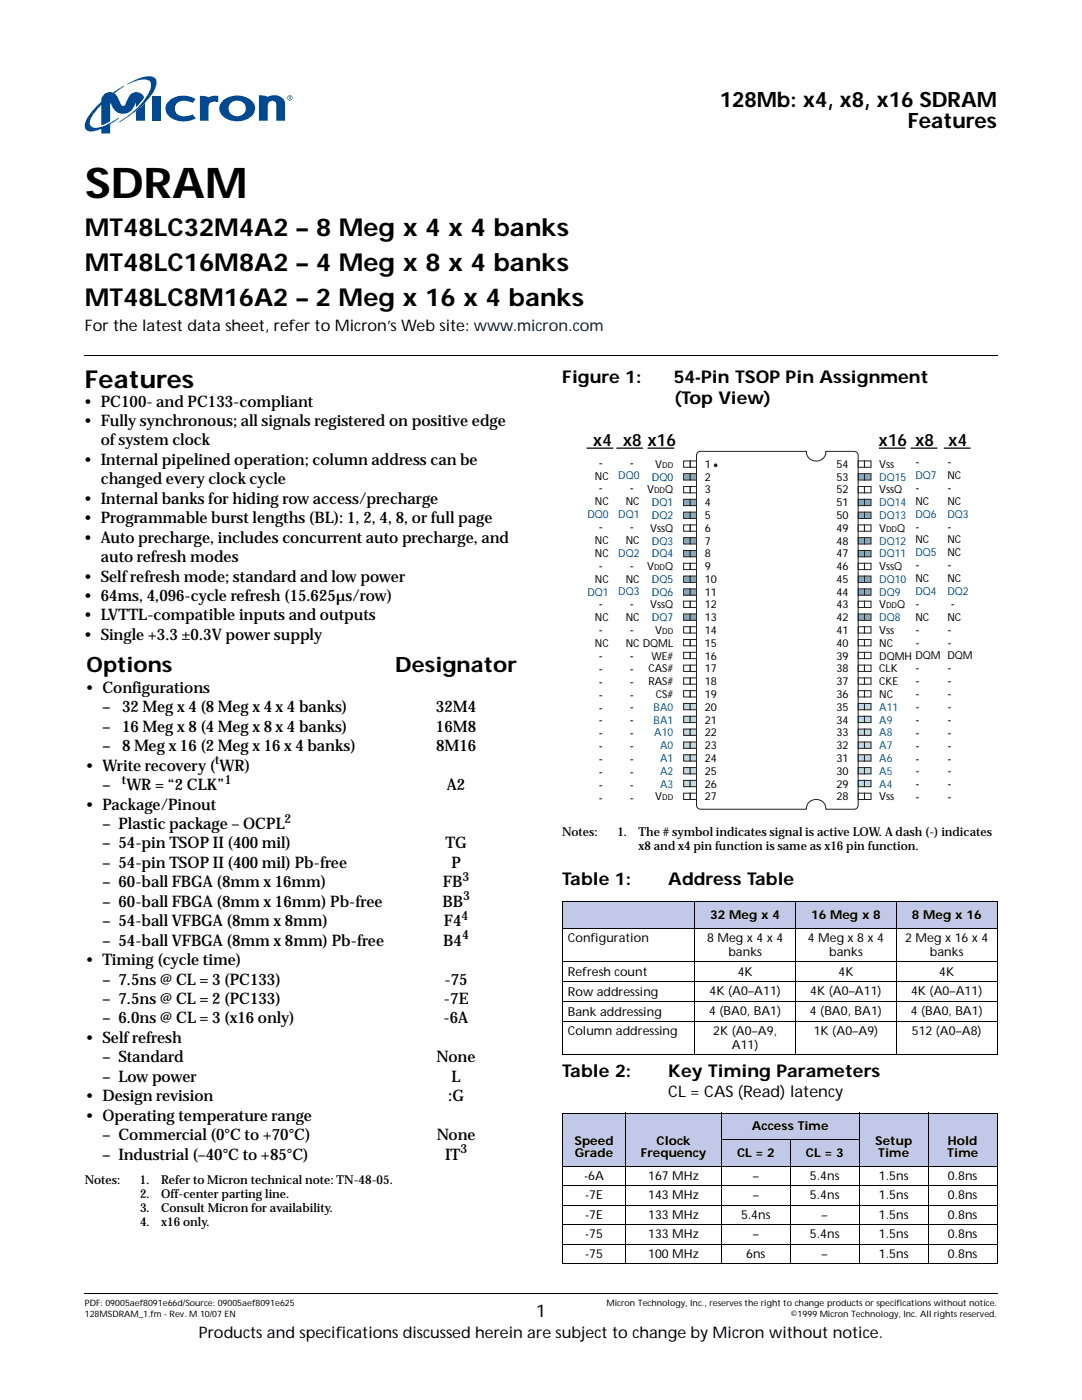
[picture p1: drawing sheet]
<svg xmlns="http://www.w3.org/2000/svg" width="216mm" height="279mm" viewBox="0 0 216 279" stroke-linecap="round" stroke-linejoin="round" font-family="sans-serif">
<defs><g id="words">
<text font-size="8.5" x="16.9" y="39.5">SDRAM</text>
<g font-size="4.9">
<text x="16.9" y="47">MT48LC32M4A2 – 8 Meg x 4 x 4 banks</text>
<text x="16.9" y="54.1">MT48LC16M8A2 – 4 Meg x 8 x 4 banks</text>
<text x="16.9" y="61.2">MT48LC8M16A2 – 2 Meg x 16 x 4 banks</text>
<text x="16.9" y="77.4">Features</text>
</g>
<g font-size="4.2">
<text x="143.6" y="21.3">128Mb: x4, x8, x16 SDRAM</text>
<text x="181.1" y="25.5">Features</text>
<text x="17.3" y="134">Options</text>
<text x="78.9" y="134">Designator</text>
</g>
<g font-size="3.5">
<text x="112.2" y="76.4">Figure 1:</text>
<text x="134.4" y="76.4">54-Pin TSOP Pin Assignment</text>
<text x="134.6" y="80.7">(Top View)</text>
<text x="112.2" y="176.7">Table 1:</text>
<text x="133.4" y="176.7">Address Table</text>
<text x="112.2" y="215">Table 2:</text>
<text x="133.3" y="215">Key Timing Parameters</text>
<text x="107" y="262.8">1</text>
</g>
<g font-size="3.4">
<text x="118.3" y="89">x4 x8 x16</text>
<text x="175.3" y="89">x16 x8</text>
<text x="189.2" y="89">x4</text>
</g>
<g font-size="3.2">
<text x="16.9" y="66">For the latest data sheet, refer to Micron’s Web site: www.micron.com</text>
<text x="16.9" y="81.1">• PC100- and PC133-compliant</text>
<text x="16.9" y="85">• Fully synchronous; all signals registered on positive edge</text>
<text x="20.1" y="88.9">of system clock</text>
<text x="16.9" y="92.8">• Internal pipelined operation; column address can be</text>
<text x="16.9" y="100.5">• Internal banks for hiding row access/precharge</text>
<text x="20.1" y="96.7">changed every clock cycle</text>
<text x="16.9" y="104.4">• Programmable burst lengths (BL): 1, 2, 4, 8, or full page</text>
<text x="16.9" y="108.3">• Auto precharge, includes concurrent auto precharge, and</text>
<text x="20.1" y="112.2">auto refresh modes</text>
<text x="16.9" y="116.1">• Self refresh mode; standard and low power</text>
<text x="16.9" y="120">• 64ms, 4,096-cycle refresh (15.625µs/row)</text>
<text x="16.9" y="123.8">• LVTTL-compatible inputs and outputs</text>
<text x="16.9" y="127.7">• Single +3.3 ±0.3V power supply</text>
<text x="17.3" y="138.3">• Configurations</text>
<text x="20.4" y="142.2">–</text>
<text x="24.4" y="142.2">32 Meg x 4 (8 Meg x 4 x 4 banks)</text>
<text x="87" y="142.2">32M4</text>
<text x="20.4" y="146.1">–</text>
<text x="20.4" y="149.9">–</text>
<text x="24.4" y="146.1">16 Meg x 8 (4 Meg x 8 x 4 banks)</text>
<text x="24.4" y="149.9">8 Meg x 16 (2 Meg x 16 x 4 banks)</text>
<text x="87" y="146.1">16M8</text>
<text x="87" y="149.9">8M16</text>
<text x="17.3" y="153.8">• Write recovery ( WR)</text>
<text x="17.3" y="161.6">• Package/Pinout</text>
<text x="20.4" y="157.7">–</text>
<text x="25.2" y="157.7">WR = “2 CLK”</text>
<text x="89.2" y="157.7">A2</text>
<text x="20.4" y="165.5">– Plastic package – OCPL</text>
<text x="20.4" y="169.3">– 54-pin TSOP II (400 mil)</text>
<text x="20.4" y="173.2">– 54-pin TSOP II (400 mil) Pb-free</text>
<text x="88.9" y="169.3">TG</text>
<text x="90.1" y="173.2">P</text>
<text x="20.4" y="177.1">– 60-ball FBGA (8mm x 16mm)</text>
<text x="88.4" y="177.1">FB</text>
<text x="20.4" y="181">– 60-ball FBGA (8mm x 16mm) Pb-free</text>
<text x="20.4" y="184.8">– 54-ball VFBGA (8mm x 8mm)</text>
<text x="88.3" y="181">BB</text>
<text x="88.6" y="184.8">F4</text>
<text x="20.4" y="188.7">– 54-ball VFBGA (8mm x 8mm) Pb-free</text>
<text x="88.5" y="188.7">B4</text>
<text x="17.3" y="192.6">• Timing (cycle time)</text>
<text x="20.4" y="196.5">– 7.5ns @ CL = 3 (PC133)</text>
<text x="88.7" y="196.5">-75</text>
<text x="20.4" y="200.4">– 7.5ns @ CL = 2 (PC133)</text>
<text x="88.6" y="200.4">-7E</text>
<text x="17.3" y="208.1">• Self refresh</text>
<text x="20.4" y="204.3">– 6.0ns @ CL = 3 (x16 only)</text>
<text x="88.5" y="204.3">-6A</text>
<text x="20.4" y="212">– Standard</text>
<text x="20.4" y="215.9">– Low power</text>
<text x="87.1" y="212">None</text>
<text x="90.1" y="215.9">L</text>
<text x="17.3" y="219.8">• Design revision</text>
<text x="89.4" y="219.8">:G</text>
<text x="133.3" y="219">CL = CAS (Read) latency</text>
<text x="17.3" y="223.7">• Operating temperature range</text>
<text x="20.4" y="227.5">– Commercial (0°C to +70°C)</text>
<text x="87.1" y="227.5">None</text>
<text x="20.4" y="231.4">– Industrial (–40°C to +85°C)</text>
<text x="88.8" y="231.4">IT</text>
<text x="39.7" y="267.1">Products and specifications discussed herein are subject to change by Micron without notice.</text>
</g>
<g font-size="2.6">
<text x="119.5" y="93.1">-</text>
<text x="125.7" y="93.1">-</text>
<text x="182.6" y="93">-</text>
<text x="189" y="93">-</text>
<text x="119.5" y="98.3">-</text>
<text x="125.7" y="98.3">-</text>
<text x="182.6" y="98.2">-</text>
<text x="189" y="98.2">-</text>
<text x="119.5" y="106">-</text>
<text x="125.7" y="106">-</text>
<text x="182.6" y="105.9">-</text>
<text x="189" y="105.9">-</text>
<text x="119.5" y="113.7">-</text>
<text x="125.7" y="113.7">-</text>
<text x="182.6" y="113.6">-</text>
<text x="189" y="113.6">-</text>
<text x="119.5" y="121.4">-</text>
<text x="125.7" y="121.4">-</text>
<text x="182.6" y="121.3">-</text>
<text x="189.7" y="121.3">-</text>
<text x="119.5" y="126.6">-</text>
<text x="119.5" y="131.7">-</text>
<text x="125.7" y="126.6">-</text>
<text x="125.7" y="131.7">-</text>
<text x="182.6" y="126.5">-</text>
<text x="182.6" y="129">-</text>
<text x="189" y="126.5">-</text>
<text x="189" y="129">-</text>
<text x="119.5" y="134.3">-</text>
<text x="119.5" y="136.9">-</text>
<text x="125.7" y="134.3">-</text>
<text x="125.7" y="136.8">-</text>
<text x="182.6" y="134.2">-</text>
<text x="182.6" y="136.7">-</text>
<text x="189" y="134.2">-</text>
<text x="189" y="136.7">-</text>
<text x="119.5" y="139.4">-</text>
<text x="119.5" y="142">-</text>
<text x="125.7" y="139.4">-</text>
<text x="125.7" y="142">-</text>
<text x="182.6" y="139.3">-</text>
<text x="182.6" y="141.9">-</text>
<text x="189" y="139.3">-</text>
<text x="189" y="141.9">-</text>
<text x="119.5" y="144.6">-</text>
<text x="119.5" y="147.1">-</text>
<text x="119.5" y="149.7">-</text>
<text x="125.7" y="144.6">-</text>
<text x="125.7" y="147.1">-</text>
<text x="125.7" y="149.7">-</text>
<text x="182.6" y="144.5">-</text>
<text x="182.6" y="147">-</text>
<text x="182.6" y="149.6">-</text>
<text x="189" y="144.5">-</text>
<text x="189" y="147">-</text>
<text x="189" y="149.6">-</text>
<text x="119.5" y="152.3">-</text>
<text x="119.5" y="154.9">-</text>
<text x="125.7" y="152.3">-</text>
<text x="125.7" y="154.8">-</text>
<text x="182.6" y="152.2">-</text>
<text x="182.6" y="154.8">-</text>
<text x="189" y="152.2">-</text>
<text x="189" y="154.8">-</text>
<text x="119.5" y="157.4">-</text>
<text x="119.5" y="160">-</text>
<text x="125.7" y="157.4">-</text>
<text x="125.7" y="160">-</text>
<text x="182.6" y="157.3">-</text>
<text x="182.6" y="159.9">-</text>
<text x="189" y="157.3">-</text>
<text x="189" y="159.9">-</text>
</g>
<g font-size="2.5">
<text x="42.9" y="152.5">t</text>
<text x="24.3" y="156.4">t</text>
<text x="44.8" y="156.4">1</text>
<text x="56.8" y="164.2">2</text>
<text x="112.2" y="166.8">Notes:</text>
<text x="123.2" y="166.8">1.</text>
<text x="127.4" y="166.8">The # symbol indicates signal is active LOW. A dash (-) indicates</text>
<text x="127.4" y="169.7">x8 and x4 pin function is same as x16 pin function.</text>
<text x="92.3" y="175.8">3</text>
<text x="92.4" y="179.7">3</text>
<text x="92.1" y="183.6">4</text>
<text x="141.7" y="183.4">32 Meg x 4</text>
<text x="161.8" y="183.4">16 Meg x 8</text>
<text x="181.9" y="183.4">8 Meg x 16</text>
<text x="92.2" y="187.5">4</text>
<text x="113.3" y="188.1">Configuration</text>
<text x="141.1" y="188">8 Meg x 4 x 4</text>
<text x="145.3" y="190.8">banks</text>
<text x="161.2" y="188">4 Meg x 8 x 4</text>
<text x="165.5" y="190.8">banks</text>
<text x="180.6" y="188">2 Meg x 16 x 4</text>
<text x="185.6" y="190.8">banks</text>
<text x="113.3" y="194.8">Refresh count</text>
<text x="147.2" y="194.7">4K</text>
<text x="167.3" y="194.7">4K</text>
<text x="187.4" y="194.7">4K</text>
<text x="113.3" y="198.7">Row addressing</text>
<text x="113.3" y="202.7">Bank addressing</text>
<text x="141.5" y="202.6">4 (BA0, BA1)</text>
<text x="141.6" y="198.6">4K (A0–A11)</text>
<text x="161.6" y="202.6">4 (BA0, BA1)</text>
<text x="161.7" y="198.6">4K (A0–A11)</text>
<text x="181.7" y="202.6">4 (BA0, BA1)</text>
<text x="181.8" y="198.6">4K (A0–A11)</text>
<text x="113.3" y="206.6">Column addressing</text>
<text x="142.3" y="206.5">2K (A0–A9,</text>
<text x="146" y="209.4">A11)</text>
<text x="162.4" y="206.5">1K (A0–A9)</text>
<text x="181.9" y="206.5">512 (A0–A8)</text>
<text x="150.1" y="225.6">Access Time</text>
<text x="91.9" y="230.2">3</text>
<text x="114.6" y="228.4">Speed</text>
<text x="114.7" y="230.9">Grade</text>
<text x="127.8" y="230.9">Frequency</text>
<text x="131" y="228.4">Clock</text>
<text x="147.1" y="230.9">CL = 2</text>
<text x="160.8" y="230.9">CL = 3</text>
<text x="174.6" y="228.4">Setup</text>
<text x="175.2" y="230.9">Time</text>
<text x="189" y="230.9">Time</text>
<text x="189.1" y="228.4">Hold</text>
<text x="16.9" y="236.2">Notes:</text>
<text x="27.9" y="236.2">1.</text>
<text x="27.9" y="239.1">2.</text>
<text x="32.2" y="236.2">Refer to Micron technical note: TN-48-05.</text>
<text x="32.2" y="239.1">Off-center parting line.</text>
<text x="116.5" y="235.5">-6A</text>
<text x="116.8" y="239.4">-7E</text>
<text x="129.3" y="235.5">167 MHz</text>
<text x="129.3" y="239.4">143 MHz</text>
<text x="150.2" y="235.5">–</text>
<text x="150.2" y="239.4">–</text>
<text x="161.6" y="235.5">5.4ns</text>
<text x="161.6" y="239.4">5.4ns</text>
<text x="175.4" y="239.4">1.5ns</text>
<text x="175.4" y="235.5">1.5ns</text>
<text x="189.1" y="239.4">0.8ns</text>
<text x="189.1" y="235.5">0.8ns</text>
<text x="27.9" y="241.9">3.</text>
<text x="27.9" y="244.7">4.</text>
<text x="32.2" y="241.9">Consult Micron for availability.</text>
<text x="32.2" y="244.7">x16 only.</text>
<text x="116.8" y="243.2">-7E</text>
<text x="129.3" y="243.2">133 MHz</text>
<text x="147.9" y="243.2">5.4ns</text>
<text x="164" y="243.2">–</text>
<text x="175.4" y="243.2">1.5ns</text>
<text x="189.1" y="243.2">0.8ns</text>
<text x="116.8" y="247.1">-75</text>
<text x="116.8" y="251">-75</text>
<text x="129.3" y="251">100 MHz</text>
<text x="129.3" y="247.1">133 MHz</text>
<text x="148.9" y="251">6ns</text>
<text x="150.2" y="247.1">–</text>
<text x="161.6" y="247.1">5.4ns</text>
<text x="164" y="251">–</text>
<text x="175.4" y="251">1.5ns</text>
<text x="175.4" y="247.1">1.5ns</text>
<text x="189.1" y="251">0.8ns</text>
<text x="189.1" y="247.1">0.8ns</text>
</g>
<g font-size="2.2">
<text x="118.7" y="95.7">NC</text>
<text x="130.7" y="93.4">V</text>
<text x="140.6" y="93.4">1</text>
<text x="140.6" y="95.9">2</text>
<text x="166.9" y="93.4">54</text>
<text x="166.9" y="95.9">53</text>
<text x="175.4" y="93.4">Vss</text>
<text x="189" y="95.6">NC</text>
<text x="118.7" y="100.9">NC</text>
<text x="124.9" y="100.8">NC</text>
<text x="129.1" y="98.5">V</text>
<text x="132.7" y="98.5">Q</text>
<text x="140.6" y="98.5">3</text>
<text x="140.6" y="101">4</text>
<text x="166.9" y="98.5">52</text>
<text x="166.9" y="101">51</text>
<text x="175.4" y="98.5">VssQ</text>
<text x="182.6" y="100.7">NC</text>
<text x="189" y="100.7">NC</text>
<text x="129.7" y="106.1">VssQ</text>
<text x="140.6" y="103.6">5</text>
<text x="140.6" y="106.1">6</text>
<text x="166.9" y="103.6">50</text>
<text x="166.9" y="106.1">49</text>
<text x="175.4" y="106.1">V</text>
<text x="179" y="106.1">Q</text>
<text x="118.7" y="108.6">NC</text>
<text x="118.7" y="111.1">NC</text>
<text x="124.9" y="108.5">NC</text>
<text x="129.1" y="113.8">V</text>
<text x="132.7" y="113.8">Q</text>
<text x="140.6" y="108.7">7</text>
<text x="140.6" y="111.2">8</text>
<text x="140.6" y="113.8">9</text>
<text x="166.9" y="108.7">48</text>
<text x="166.9" y="111.2">47</text>
<text x="166.9" y="113.8">46</text>
<text x="175.4" y="113.8">VssQ</text>
<text x="182.6" y="108.5">NC</text>
<text x="189" y="108.5">NC</text>
<text x="189" y="111">NC</text>
<text x="118.7" y="116.3">NC</text>
<text x="124.9" y="116.3">NC</text>
<text x="140.6" y="116.3">10</text>
<text x="140.6" y="118.9">11</text>
<text x="166.9" y="116.3">45</text>
<text x="166.9" y="118.9">44</text>
<text x="182.6" y="116.2">NC</text>
<text x="189" y="116.2">NC</text>
<text x="118.7" y="124">NC</text>
<text x="124.9" y="124">NC</text>
<text x="129.7" y="121.4">VssQ</text>
<text x="140.6" y="121.4">12</text>
<text x="140.6" y="124">13</text>
<text x="166.9" y="121.4">43</text>
<text x="166.9" y="124">42</text>
<text x="175.4" y="121.4">V</text>
<text x="179" y="121.4">Q</text>
<text x="182.6" y="123.9">NC</text>
<text x="189" y="123.9">NC</text>
<text x="118.7" y="129.1">NC</text>
<text x="124.9" y="129.1">NC DQML</text>
<text x="130" y="131.6">WE#</text>
<text x="130.7" y="126.5">V</text>
<text x="140.6" y="126.5">14</text>
<text x="140.6" y="129.1">15</text>
<text x="140.6" y="131.6">16</text>
<text x="166.9" y="126.5">41</text>
<text x="166.9" y="129.1">40</text>
<text x="166.9" y="131.6">39</text>
<text x="175.4" y="126.5">Vss</text>
<text x="175.4" y="129.1">NC</text>
<text x="175.4" y="131.6">DQMH DQM DQM</text>
<text x="129.4" y="134.2">CAS#</text>
<text x="129.4" y="136.8">RAS#</text>
<text x="140.6" y="134.2">17</text>
<text x="140.6" y="136.8">18</text>
<text x="166.9" y="134.2">38</text>
<text x="166.9" y="136.8">37</text>
<text x="175.4" y="134.2">CLK</text>
<text x="175.4" y="136.8">CKE</text>
<text x="130.9" y="139.3">CS#</text>
<text x="140.6" y="139.3">19</text>
<text x="140.6" y="141.9">20</text>
<text x="166.9" y="139.3">36</text>
<text x="166.9" y="141.9">35</text>
<text x="175.4" y="139.3">NC</text>
<text x="140.6" y="144.4">21</text>
<text x="140.6" y="147">22</text>
<text x="140.6" y="149.5">23</text>
<text x="166.9" y="144.4">34</text>
<text x="166.9" y="147">33</text>
<text x="166.9" y="149.5">32</text>
<text x="140.6" y="152.1">24</text>
<text x="140.6" y="154.6">25</text>
<text x="166.9" y="152.1">31</text>
<text x="166.9" y="154.6">30</text>
<text x="130.7" y="159.7">V</text>
<text x="140.6" y="157.2">26</text>
<text x="140.6" y="159.7">27</text>
<text x="166.9" y="157.2">29</text>
<text x="166.9" y="159.7">28</text>
<text x="175.4" y="159.7">Vss</text>
</g>
<g font-size="2.2" fill="#004990">
<text x="123.4" y="95.7">DQ0</text>
<text x="130.1" y="95.9">DQ0</text>
<text x="175.4" y="95.9">DQ15</text>
<text x="182.6" y="95.6">DQ7</text>
<text x="130.1" y="101">DQ1</text>
<text x="175.4" y="101">DQ14</text>
<text x="117.2" y="103.4">DQ0</text>
<text x="123.4" y="103.4">DQ1</text>
<text x="130.1" y="103.6">DQ2</text>
<text x="175.4" y="103.6">DQ13</text>
<text x="182.6" y="103.3">DQ6</text>
<text x="189" y="103.3">DQ3</text>
<text x="123.4" y="111.1">DQ2</text>
<text x="130.1" y="108.7">DQ3</text>
<text x="130.1" y="111.2">DQ4</text>
<text x="175.4" y="108.7">DQ12</text>
<text x="175.4" y="111.2">DQ11</text>
<text x="182.6" y="111">DQ5</text>
<text x="117.2" y="118.9">DQ1</text>
<text x="123.4" y="118.8">DQ3</text>
<text x="130.1" y="116.3">DQ5</text>
<text x="130.1" y="118.9">DQ6</text>
<text x="175.4" y="116.3">DQ10</text>
<text x="175.4" y="118.9">DQ9</text>
<text x="182.6" y="118.7">DQ4</text>
<text x="189" y="118.7">DQ2</text>
<text x="130.1" y="124">DQ7</text>
<text x="175.4" y="124">DQ8</text>
</g>
<g font-size="2.2" fill="#00817a">
<text x="130.4" y="141.9">BA0</text>
<text x="175.4" y="141.9">A11</text>
<text x="130.4" y="144.4">BA1</text>
<text x="130.5" y="147">A10</text>
<text x="131.7" y="149.5">A0</text>
<text x="175.4" y="144.4">A9</text>
<text x="175.4" y="147">A8</text>
<text x="175.4" y="149.5">A7</text>
<text x="131.7" y="152.1">A1</text>
<text x="131.7" y="154.6">A2</text>
<text x="175.4" y="152.1">A6</text>
<text x="175.4" y="154.6">A5</text>
<text x="131.7" y="157.2">A3</text>
<text x="175.4" y="157.2">A4</text>
</g>
<g font-size="1.8">
<text x="16.9" y="260.7">PDF: 09005aef8091e66d/Source: 09005aef8091e625</text>
<text x="16.9" y="262.8">128MSDRAM_1.fm - Rev. M 10/07 EN</text>
<text x="121" y="260.7">Micron Technology, Inc., reserves the right to change products or specifications without notice.</text>
<text x="157.8" y="262.8">©1999 Micron Technology, Inc. All rights reserved.</text>
</g>
<g font-size="1.6">
<text x="132.1" y="93.4">DD</text>
<text x="130.5" y="98.5">DD</text>
<text x="176.8" y="106.1">DD</text>
<text x="130.5" y="113.8">DD</text>
<text x="176.8" y="121.4">DD</text>
<text x="132.1" y="126.5">DD</text>
<text x="132.1" y="159.7">DD</text>
</g>
</g></defs>
<path d="M16.8 258.1l.1 .2z" fill="#000"/>
<path d="M16.9 258.2h182.2" fill="none" stroke="#000" stroke-width=".2"/>
<g fill="#fff">
<path d="M16.9 28h182.1v1.7h-182.1z"/>
<path d="M16.9 15.3h41.5v11.3h-41.5z"/>
</g>
<g fill="#004990">
<path d="M33.8 20a4.6 4.6 0 0 1 5.2-.2l-.6 .7a2.9 2.9 0 0 0-3.2 .3 1.61 1.61 0 0 0 0 1.8 1.61 1.61 0 0 0 1.8 .6l1.5-.4 .6 .8a4.7 4.7 0 0 1-5.7-.8 2.03 2.03 0 0 1 .4-2.8z"/>
<path d="M51.7 19a2.24 2.24 0 0 1 1.7 .4l.6-.3a2.43 2.43 0 0 1 2.8 1.1l.1 3.9h-1.8v-3.4a.85 .85 0 0 0-1-.6 .85 .85 0 0 0-.7 .9v3.1h-1.7z"/>
<path d="M30.4 19.2h1.8v4.9h-1.8z"/>
<path d="M39.9 19.1l1.2 .1 .5 .3 1-.4h.9v1.3a1.38 1.38 0 0 0-1.9 .7v3h-1.7z"/>
<path d="M27.1 22.1l1.8-1.6v3.6h-1.8z"/>
<path d="M46.2 20.4a1.69 1.69 0 0 1 2.1 0 1.69 1.69 0 0 1 .5 2.1 1.7 1.7 0 0 1-2.3 .5 1.7 1.7 0 0 1-.6-2.3zM44.6 20a2.13 2.13 0 0 0 .5 3.7 4.4 4.4 0 0 0 5.4-.9 2.16 2.16 0 0 0-1-3.2 4.7 4.7 0 0 0-4.9 .4z"/>
</g>
<path d="M25.4 16.7a9.2 9.2 0 0 1 4.9-1.4 1.28 1.28 0 0 1 .9 1.8 13.8 13.8 0 0 1-4.6 5.5l-2.9 1.8 .4-.3a14.9 14.9 0 0 0 5.9-6.4 1.23 1.23 0 0 0 0-1.4 1.23 1.23 0 0 0-1.3-.4l-1.3 .2-2 .8z" fill="#00817a"/>
<g fill="#004990">
<path d="M20.7 18.9a2.19 2.19 0 0 1 1.9-.5l2.1-1.2-1.9 1.4 .6 .7 .9 1.7 .4 .1 .2-.2a3.3 3.3 0 0 1 1.6-2.3 1.56 1.56 0 0 1 2.2 .9l-1.6 1.9v-1a2.82 2.82 0 0 1-2.5 2.3 2.36 2.36 0 0 1-2.2-1.5l-.4-.8v3.8l-1.8 .8v-4.1l-.7 .8a5 5 0 0 0-1.6 3 1.15 1.15 0 0 0 1.4 .8 18 18 0 0 0 4.5-2l-1.8 1.3v1.8h-1.8v-.9a3.7 3.7 0 0 1-2.8 .4 1.28 1.28 0 0 1-.4-1.7 11.2 11.2 0 0 1 3.2-4.1 1.8 1.8 0 0 1 .5-1.4z"/>
<path d="M57.3 19.5a.55 .55 0 0 1 1.1 0 .55 .55 0 0 1-1.1 0zM57.4 19.5a.45 .45 0 0 0 .9 0 .45 .45 0 0 0-.9 0zM57.6 19.2l.4 .1-.1 .3 .2 .3-.3-.3-.2 .3zM57.7 19.3v.2h.3v-.2z"/>
</g>
<path d="M16.8 70.8l.1 .2z" fill="#000"/>
<path d="M16.9 70.9h182.2" fill="none" stroke="#000" stroke-width=".2"/>
<g fill="#c2c8e8">
<path d="M112.2 180h46.5v5.3h-46.5z"/>
<path d="M158.7 180h20.2v5.3h-20.2z"/>
<path d="M178.9 180h20.1v5.3h-20.1z"/>
<path d="M112.2 222.2h12.7v10.6h-12.7z"/>
<path d="M124.9 222.2h19v10.6h-19z"/>
<path d="M143.9 222.2h27.5v5.3h-27.5z"/>
<path d="M171.4 222.2h13.8v10.6h-13.8z"/>
<path d="M185.2 222.2h13.8v10.6h-13.8z"/>
<path d="M143.9 227.5h13.8v5.3h-13.8z"/>
<path d="M157.7 227.5h13.7v5.3h-13.7z"/>
</g>
<g fill="none" stroke="#000" stroke-width=".2">
<path d="M138.6 179.9v30.7M158.8 179.9v30.7M178.9 179.9v30.7M112.1 180h87M112.1 185.3h87M112.1 192h87M112.1 195.9h87M112.1 199.9h87M112.2 180.1v30.4M199 180.1v30.4M112.1 203.8h87M112.1 210.5h87"/>
<path d="M112.1 222.2h87M112.1 232.8h87M112.1 236.6h87M112.2 222.3v29.8M124.9 222.1v30.2M143.8 227.5h27.7M143.9 222.1v30.2M157.7 227.4v24.9M171.5 222.1v30.2M185.2 222.1v30.2M199 222.3v29.8M112.1 240.5h87"/>
<path d="M112.1 244.4h87M112.1 248.3h87M112.1 252.2h87"/>
</g>
<path d="M117.1 86.1h77v77h-77z" fill="#fff"/>
<path d="M136.4 92h1.3v1.3h-1.3zM137.7 92h1.3v1.3h-1.3z" fill="none" stroke="#231f20" stroke-width=".2"/>
<path d="M136.4 94.5h1.3v1.3h-1.3z" fill="#9aa7ce"/>
<path d="M136.4 94.5h1.3v1.3h-1.3z" fill="none" stroke="#231f20" stroke-width=".2"/>
<path d="M137.7 94.5h1.3v1.3h-1.3z" fill="#9aa7ce"/>
<path d="M136.4 97.1h1.3v1.3h-1.3zM137.7 94.5h1.3v1.3h-1.3zM137.7 97.1h1.3v1.3h-1.3z" fill="none" stroke="#231f20" stroke-width=".2"/>
<path d="M136.4 99.6h1.3v1.3h-1.3z" fill="#9aa7ce"/>
<path d="M136.4 99.6h1.3v1.3h-1.3z" fill="none" stroke="#231f20" stroke-width=".2"/>
<path d="M137.7 99.6h1.3v1.3h-1.3z" fill="#9aa7ce"/>
<path d="M137.7 99.6h1.3v1.3h-1.3z" fill="none" stroke="#231f20" stroke-width=".2"/>
<path d="M136.4 102.2h1.3v1.3h-1.3z" fill="#9aa7ce"/>
<path d="M136.4 102.2h1.3v1.3h-1.3z" fill="none" stroke="#231f20" stroke-width=".2"/>
<path d="M137.7 102.2h1.3v1.3h-1.3z" fill="#9aa7ce"/>
<path d="M136.4 104.8h1.3v1.2h-1.3zM137.7 102.2h1.3v1.3h-1.3zM137.7 104.8h1.3v1.2h-1.3z" fill="none" stroke="#231f20" stroke-width=".2"/>
<path d="M136.4 107.3h1.3v1.3h-1.3z" fill="#9aa7ce"/>
<path d="M136.4 107.3h1.3v1.3h-1.3z" fill="none" stroke="#231f20" stroke-width=".2"/>
<path d="M137.7 107.3h1.3v1.3h-1.3z" fill="#9aa7ce"/>
<path d="M137.7 107.3h1.3v1.3h-1.3z" fill="none" stroke="#231f20" stroke-width=".2"/>
<path d="M136.4 109.9h1.3v1.2h-1.3z" fill="#9aa7ce"/>
<path d="M136.4 109.9h1.3v1.2h-1.3z" fill="none" stroke="#231f20" stroke-width=".2"/>
<path d="M137.7 109.9h1.3v1.2h-1.3z" fill="#9aa7ce"/>
<path d="M136.4 112.4h1.3v1.3h-1.3zM137.7 109.9h1.3v1.2h-1.3zM137.7 112.4h1.3v1.3h-1.3z" fill="none" stroke="#231f20" stroke-width=".2"/>
<path d="M136.4 115h1.3v1.2h-1.3z" fill="#9aa7ce"/>
<path d="M136.4 115h1.3v1.2h-1.3z" fill="none" stroke="#231f20" stroke-width=".2"/>
<path d="M137.7 115h1.3v1.2h-1.3z" fill="#9aa7ce"/>
<path d="M137.7 115h1.3v1.2h-1.3z" fill="none" stroke="#231f20" stroke-width=".2"/>
<path d="M136.4 117.5h1.3v1.3h-1.3z" fill="#9aa7ce"/>
<path d="M136.4 117.5h1.3v1.3h-1.3z" fill="none" stroke="#231f20" stroke-width=".2"/>
<path d="M137.7 117.5h1.3v1.3h-1.3z" fill="#9aa7ce"/>
<path d="M137.7 117.5h1.3v1.3h-1.3zM136.4 130.2h1.3v1.2h-1.3zM136.4 132.7h1.3v1.3h-1.3zM136.4 135.3h1.3v1.2h-1.3zM136.4 137.8h1.3v1.3h-1.3zM137.7 130.2h1.3v1.2h-1.3zM137.7 132.7h1.3v1.3h-1.3zM137.7 135.3h1.3v1.2h-1.3zM137.7 137.8h1.3v1.3h-1.3z" fill="none" stroke="#231f20" stroke-width=".2"/>
<path d="M136.4 140.4h1.3v1.3h-1.3z" fill="#bedbda"/>
<path d="M136.4 140.4h1.3v1.3h-1.3z" fill="none" stroke="#231f20" stroke-width=".2"/>
<path d="M137.7 140.4h1.3v1.3h-1.3z" fill="#bedbda"/>
<path d="M137.7 140.4h1.3v1.3h-1.3z" fill="none" stroke="#231f20" stroke-width=".2"/>
<path d="M136.4 142.9h1.3v1.3h-1.3z" fill="#bedbda"/>
<path d="M136.4 142.9h1.3v1.3h-1.3z" fill="none" stroke="#231f20" stroke-width=".2"/>
<path d="M137.7 142.9h1.3v1.3h-1.3z" fill="#bedbda"/>
<path d="M137.7 142.9h1.3v1.3h-1.3z" fill="none" stroke="#231f20" stroke-width=".2"/>
<path d="M136.4 145.5h1.3v1.3h-1.3z" fill="#bedbda"/>
<path d="M136.4 145.5h1.3v1.3h-1.3z" fill="none" stroke="#231f20" stroke-width=".2"/>
<path d="M137.7 145.5h1.3v1.3h-1.3z" fill="#bedbda"/>
<path d="M137.7 145.5h1.3v1.3h-1.3z" fill="none" stroke="#231f20" stroke-width=".2"/>
<path d="M136.4 153.2h1.3v1.3h-1.3z" fill="#bedbda"/>
<path d="M136.4 153.2h1.3v1.3h-1.3z" fill="none" stroke="#231f20" stroke-width=".2"/>
<path d="M137.7 153.2h1.3v1.3h-1.3z" fill="#bedbda"/>
<path d="M137.7 153.2h1.3v1.3h-1.3z" fill="none" stroke="#231f20" stroke-width=".2"/>
<path d="M136.4 155.7h1.3v1.3h-1.3z" fill="#bedbda"/>
<path d="M136.4 155.7h1.3v1.3h-1.3z" fill="none" stroke="#231f20" stroke-width=".2"/>
<path d="M137.7 155.7h1.3v1.3h-1.3z" fill="#bedbda"/>
<path d="M171.2 92h1.3v1.3h-1.3zM172.5 92h1.3v1.3h-1.3zM136.4 158.3h1.3v1.3h-1.3zM137.7 155.7h1.3v1.3h-1.3zM137.7 158.3h1.3v1.3h-1.3z" fill="none" stroke="#231f20" stroke-width=".2"/>
<path d="M172.5 94.5h1.3v1.3h-1.3z" fill="#9aa7ce"/>
<path d="M172.5 94.5h1.3v1.3h-1.3z" fill="none" stroke="#231f20" stroke-width=".2"/>
<path d="M171.2 94.5h1.3v1.3h-1.3z" fill="#9aa7ce"/>
<path d="M171.2 94.5h1.3v1.3h-1.3zM171.2 97.1h1.3v1.3h-1.3zM172.5 97.1h1.3v1.3h-1.3z" fill="none" stroke="#231f20" stroke-width=".2"/>
<path d="M172.5 99.6h1.3v1.3h-1.3z" fill="#9aa7ce"/>
<path d="M172.5 99.6h1.3v1.3h-1.3z" fill="none" stroke="#231f20" stroke-width=".2"/>
<path d="M171.2 99.6h1.3v1.3h-1.3z" fill="#9aa7ce"/>
<path d="M171.2 99.6h1.3v1.3h-1.3z" fill="none" stroke="#231f20" stroke-width=".2"/>
<path d="M172.5 102.2h1.3v1.3h-1.3z" fill="#9aa7ce"/>
<path d="M172.5 102.2h1.3v1.3h-1.3z" fill="none" stroke="#231f20" stroke-width=".2"/>
<path d="M171.2 102.2h1.3v1.3h-1.3z" fill="#9aa7ce"/>
<path d="M171.2 102.2h1.3v1.3h-1.3zM171.2 104.8h1.3v1.2h-1.3zM172.5 104.8h1.3v1.2h-1.3z" fill="none" stroke="#231f20" stroke-width=".2"/>
<path d="M172.5 107.3h1.3v1.3h-1.3z" fill="#9aa7ce"/>
<path d="M172.5 107.3h1.3v1.3h-1.3z" fill="none" stroke="#231f20" stroke-width=".2"/>
<path d="M171.2 107.3h1.3v1.3h-1.3z" fill="#9aa7ce"/>
<path d="M171.2 107.3h1.3v1.3h-1.3z" fill="none" stroke="#231f20" stroke-width=".2"/>
<path d="M172.5 109.9h1.3v1.2h-1.3z" fill="#9aa7ce"/>
<path d="M172.5 109.9h1.3v1.2h-1.3z" fill="none" stroke="#231f20" stroke-width=".2"/>
<path d="M171.2 109.9h1.3v1.2h-1.3z" fill="#9aa7ce"/>
<path d="M171.2 109.9h1.3v1.2h-1.3zM171.2 112.4h1.3v1.3h-1.3zM172.5 112.4h1.3v1.3h-1.3z" fill="none" stroke="#231f20" stroke-width=".2"/>
<path d="M172.5 115h1.3v1.2h-1.3z" fill="#9aa7ce"/>
<path d="M172.5 115h1.3v1.2h-1.3z" fill="none" stroke="#231f20" stroke-width=".2"/>
<path d="M171.2 115h1.3v1.2h-1.3z" fill="#9aa7ce"/>
<path d="M171.2 115h1.3v1.2h-1.3z" fill="none" stroke="#231f20" stroke-width=".2"/>
<path d="M172.5 117.5h1.3v1.3h-1.3z" fill="#9aa7ce"/>
<path d="M172.5 117.5h1.3v1.3h-1.3z" fill="none" stroke="#231f20" stroke-width=".2"/>
<path d="M171.2 117.5h1.3v1.3h-1.3z" fill="#9aa7ce"/>
<path d="M171.2 117.5h1.3v1.3h-1.3zM171.2 130.2h1.3v1.2h-1.3zM171.2 132.7h1.3v1.3h-1.3zM171.2 135.3h1.3v1.2h-1.3zM171.2 137.8h1.3v1.3h-1.3zM172.5 130.2h1.3v1.2h-1.3zM172.5 132.7h1.3v1.3h-1.3zM172.5 135.3h1.3v1.2h-1.3zM172.5 137.8h1.3v1.3h-1.3z" fill="none" stroke="#231f20" stroke-width=".2"/>
<path d="M172.5 140.4h1.3v1.3h-1.3z" fill="#bedbda"/>
<path d="M172.5 140.4h1.3v1.3h-1.3z" fill="none" stroke="#231f20" stroke-width=".2"/>
<path d="M171.2 140.4h1.3v1.3h-1.3z" fill="#bedbda"/>
<path d="M171.2 140.4h1.3v1.3h-1.3z" fill="none" stroke="#231f20" stroke-width=".2"/>
<path d="M172.5 142.9h1.3v1.3h-1.3z" fill="#bedbda"/>
<path d="M172.5 142.9h1.3v1.3h-1.3z" fill="none" stroke="#231f20" stroke-width=".2"/>
<path d="M171.2 142.9h1.3v1.3h-1.3z" fill="#bedbda"/>
<path d="M171.2 142.9h1.3v1.3h-1.3z" fill="none" stroke="#231f20" stroke-width=".2"/>
<path d="M172.5 145.5h1.3v1.3h-1.3z" fill="#bedbda"/>
<path d="M172.5 145.5h1.3v1.3h-1.3z" fill="none" stroke="#231f20" stroke-width=".2"/>
<path d="M171.2 145.5h1.3v1.3h-1.3z" fill="#bedbda"/>
<path d="M171.2 145.5h1.3v1.3h-1.3z" fill="none" stroke="#231f20" stroke-width=".2"/>
<path d="M172.5 153.2h1.3v1.3h-1.3z" fill="#bedbda"/>
<path d="M172.5 153.2h1.3v1.3h-1.3z" fill="none" stroke="#231f20" stroke-width=".2"/>
<path d="M171.2 153.2h1.3v1.3h-1.3z" fill="#bedbda"/>
<path d="M171.2 153.2h1.3v1.3h-1.3z" fill="none" stroke="#231f20" stroke-width=".2"/>
<path d="M172.5 155.7h1.3v1.3h-1.3z" fill="#bedbda"/>
<path d="M172.5 155.7h1.3v1.3h-1.3z" fill="none" stroke="#231f20" stroke-width=".2"/>
<path d="M171.2 155.7h1.3v1.3h-1.3z" fill="#bedbda"/>
<path d="M136.4 120h1.3v1.2h-1.3zM137.7 120h1.3v1.2h-1.3zM171.2 155.7h1.3v1.3h-1.3zM171.2 158.3h1.3v1.3h-1.3zM172.5 158.3h1.3v1.3h-1.3z" fill="none" stroke="#231f20" stroke-width=".2"/>
<path d="M136.4 122.5h1.3v1.3h-1.3z" fill="#9aa7ce"/>
<path d="M136.4 122.5h1.3v1.3h-1.3z" fill="none" stroke="#231f20" stroke-width=".2"/>
<path d="M137.7 122.5h1.3v1.3h-1.3z" fill="#9aa7ce"/>
<path d="M171.2 120h1.3v1.2h-1.3zM172.5 120h1.3v1.2h-1.3zM136.4 125.1h1.3v1.2h-1.3zM136.4 127.6h1.3v1.3h-1.3zM137.7 122.5h1.3v1.3h-1.3zM137.7 125.1h1.3v1.2h-1.3zM137.7 127.6h1.3v1.3h-1.3z" fill="none" stroke="#231f20" stroke-width=".2"/>
<path d="M172.5 122.5h1.3v1.3h-1.3z" fill="#9aa7ce"/>
<path d="M172.5 122.5h1.3v1.3h-1.3z" fill="none" stroke="#231f20" stroke-width=".2"/>
<path d="M171.2 122.5h1.3v1.3h-1.3z" fill="#9aa7ce"/>
<path d="M171.2 122.5h1.3v1.3h-1.3zM171.2 125.1h1.3v1.2h-1.3zM171.2 127.6h1.3v1.3h-1.3zM172.5 125.1h1.3v1.2h-1.3zM172.5 127.6h1.3v1.3h-1.3z" fill="none" stroke="#231f20" stroke-width=".2"/>
<circle cx="142.8" cy="92.9" r=".37" fill="#231f20"/>
<path d="M136.4 148.1h1.3v1.2h-1.3z" fill="#bedbda"/>
<path d="M136.4 148.1h1.3v1.2h-1.3z" fill="none" stroke="#231f20" stroke-width=".2"/>
<path d="M137.7 148.1h1.3v1.2h-1.3z" fill="#bedbda"/>
<path d="M137.7 148.1h1.3v1.2h-1.3z" fill="none" stroke="#231f20" stroke-width=".2"/>
<path d="M136.4 150.6h1.3v1.3h-1.3z" fill="#bedbda"/>
<path d="M136.4 150.6h1.3v1.3h-1.3z" fill="none" stroke="#231f20" stroke-width=".2"/>
<path d="M137.7 150.6h1.3v1.3h-1.3z" fill="#bedbda"/>
<path d="M137.7 150.6h1.3v1.3h-1.3z" fill="none" stroke="#231f20" stroke-width=".2"/>
<path d="M172.5 148.1h1.3v1.2h-1.3z" fill="#bedbda"/>
<path d="M172.5 148.1h1.3v1.2h-1.3z" fill="none" stroke="#231f20" stroke-width=".2"/>
<path d="M171.2 148.1h1.3v1.2h-1.3z" fill="#bedbda"/>
<path d="M171.2 148.1h1.3v1.2h-1.3z" fill="none" stroke="#231f20" stroke-width=".2"/>
<path d="M172.5 150.6h1.3v1.3h-1.3z" fill="#bedbda"/>
<path d="M172.5 150.6h1.3v1.3h-1.3z" fill="none" stroke="#231f20" stroke-width=".2"/>
<path d="M171.2 150.6h1.3v1.3h-1.3z" fill="#bedbda"/>
<path d="M139.2 90.3l.6-.2h21.1a1.95 1.95 0 0 0 1.9 1.9 1.95 1.95 0 0 0 2-1.9h5.6a.8 .8 0 0 1 .8 .8v69.8a.8 .8 0 0 1-.8 .8h-5.6a1.95 1.95 0 0 0-2-2 1.95 1.95 0 0 0-1.9 2h-21.1a.8 .8 0 0 1-.8-.8v-69.8zM171.2 150.6h1.3v1.3h-1.3z" fill="none" stroke="#231f20" stroke-width=".2"/>
<path d="M117.1 89.4h5.3M123 89.4h5.3M129.2 89.4h5.3M175.4 89.4h5.3M181.7 89.4h5.3M188.3 89.4h5.3" fill="none" stroke="#231f20" stroke-width=".28"/>
<use href="#words"/>
</svg>
